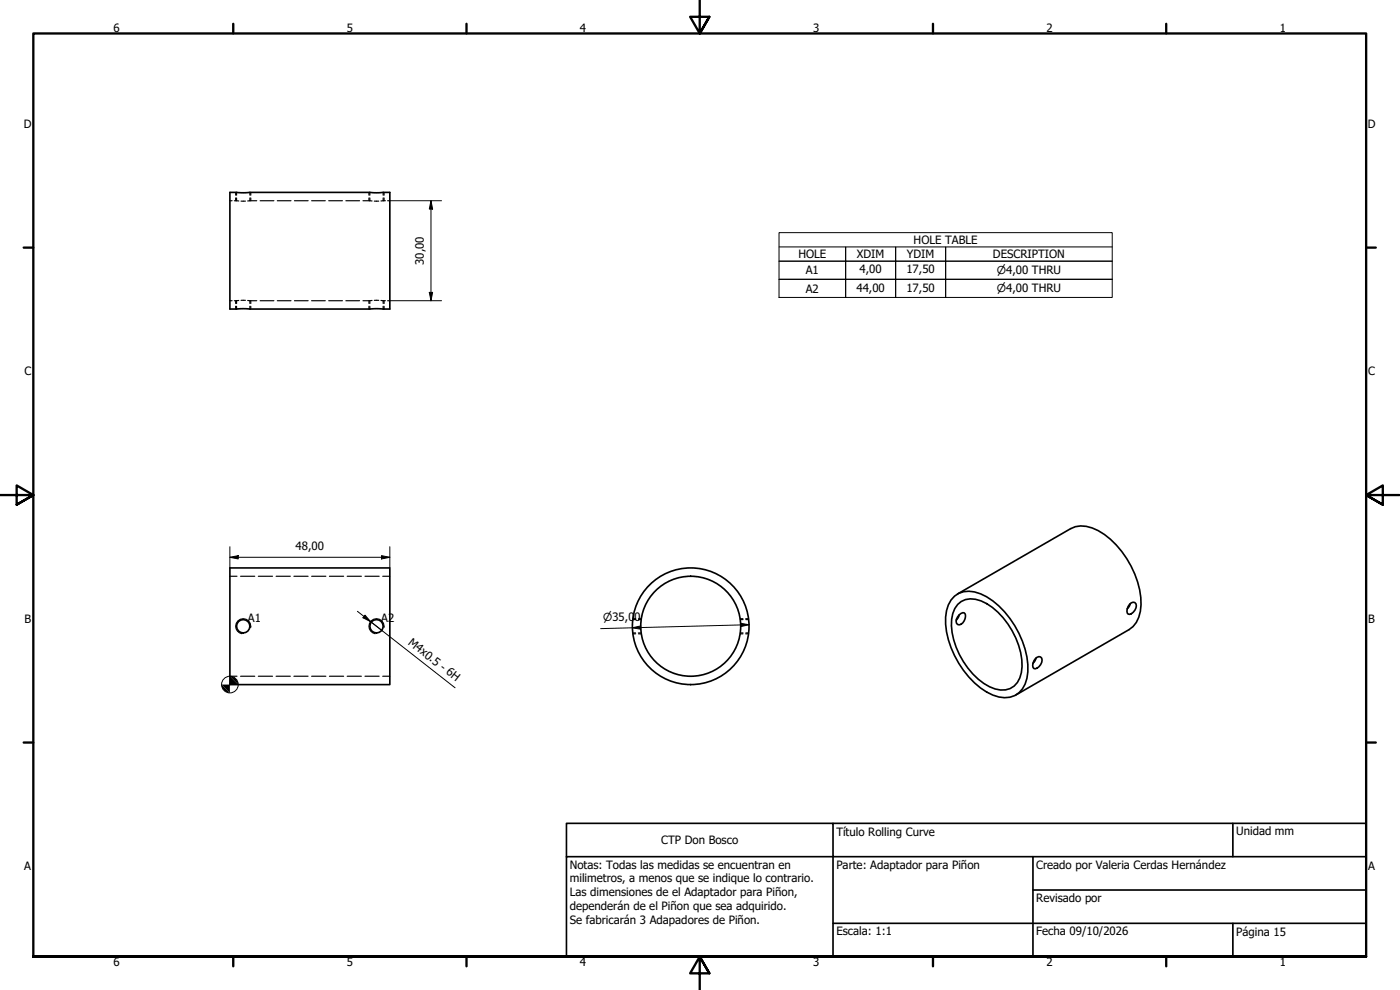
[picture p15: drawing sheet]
<svg xmlns="http://www.w3.org/2000/svg" width="420mm" height="297mm" viewBox="0 0 420 297" stroke-linecap="round" stroke-linejoin="round" font-family="sans-serif">
<defs><g id="words">
<g font-size="3.4">
<text x="34.1" y="9.6">6</text>
<text x="104.1" y="9.6">5</text>
<text x="174.1" y="9.6">4</text>
<text x="244.1" y="9.6">3</text>
<text x="314.1" y="9.6">2</text>
<text x="384.1" y="9.6">1</text>
<text x="7.2" y="38.4">D</text>
<text x="410.5" y="38.4">D</text>
<text x="239.6" y="77.5">HOLE</text>
<text x="257.2" y="77.5">XDIM</text>
<text x="272.2" y="77.5">YDIM</text>
<text x="274.2" y="73.2">HOLE TABLE</text>
<text x="298" y="77.5">DESCRIPTION</text>
<text x="127.2" y="79.5" transform="rotate(-90 127.2 79.5)">30,00</text>
<text x="241.8" y="82.3">A1</text>
<text x="258" y="82">4,00</text>
<text x="272" y="82">17,50</text>
<text x="241.8" y="87.8">A2</text>
<text x="257" y="87.5">44,00</text>
<text x="272" y="87.5">17,50</text>
<text x="7.3" y="112.7">C</text>
<text x="410.6" y="112.7">C</text>
<text x="88.7" y="165.1">48,00</text>
<text x="7.3" y="186.9">B</text>
<text x="74.4" y="186.5">A1</text>
<text x="114.4" y="186.5">A2</text>
<text x="410.6" y="186.9">B</text>
<text x="122.3" y="193.2" transform="rotate(38 122.3 193.2)">M4x0.5 - 6H</text>
<text x="251" y="250.9">Título Rolling Curve</text>
<text x="371" y="250.7">Unidad mm</text>
<text x="198.4" y="253.3">CTP Don Bosco</text>
<text x="7.3" y="261.2">A</text>
<text x="171" y="260.6">Notas: Todas las medidas se encuentran en</text>
<text x="251" y="260.8">Parte: Adaptador para Piñon</text>
<text x="311" y="260.9">Creado por Valeria Cerdas Hernández</text>
<text x="410.6" y="261.2">A</text>
<text x="171" y="264.8">milimetros, a menos que se indique lo contrario.</text>
<text x="171" y="268.9">Las dimensiones de el Adaptador para Piñon,</text>
<text x="171" y="273">dependerán de el Piñon que sea adquirido.</text>
<text x="311" y="270.6">Revisado por</text>
<text x="171" y="277.1">Se fabricarán 3 Adapadores de Piñon.</text>
<text x="251" y="280.7">Escala: 1:1</text>
<text x="311" y="280.7">Fecha 09/10/2026</text>
<text x="371" y="280.9">Página 15</text>
<text x="34.1" y="289.9">6</text>
<text x="104.1" y="289.9">5</text>
<text x="174.1" y="289.9">4</text>
<text x="244.1" y="289.9">3</text>
<text x="314.1" y="289.9">2</text>
<text x="384.1" y="289.9">1</text>
</g>
<g font-size="3.3">
<text x="299.2" y="82.3">⌀4,00 THRU</text>
<text x="299.2" y="87.7">⌀4,00 THRU</text>
<text x="181" y="186.4" transform="rotate(-1 181 186.4)">⌀35,00</text>
</g>
</g></defs>
<!-- layer: Hidden (ISO) -->
<g fill="none" stroke="#000" stroke-width=".35">
<path d="M70.7 57.7v.9M70.7 59.4v.8M71 57.7v.9M71 59.4v.8M75 57.7v.9M75 59.4v.8M75.3 57.7v.9M75.3 59.4v.8M110.7 57.7v.9M110.7 59.4v.8M111 57.7v.9M111 59.4v.8"/>
<path d="M115 57.7v.9M115 59.4v.8M115.3 57.7v.9M115.3 59.4v.8M69 60.2h.7M70.3 60.2h.7M71 60.2l.7 .1M72.3 60.3h1.4M75 60.2l-.7 .1M75 60.2h2.1M78.1 60.2h4.1M83.2 60.2h4.1"/>
<path d="M88.4 60.2h4.1M93.5 60.2h4.1M98.7 60.2h4.1M103.8 60.2h4.1M108.9 60.2h2.1M111 60.2l.7 .1M112.3 60.3h1.4M115 60.2l-.7 .1M115 60.2h.7M116.3 60.2h.7M69 90.2h.7M70.3 90.2h.7"/>
<path d="M70.7 90.2v.9M70.7 91.9v.8M71 90.2v.9M71 91.9v.8M71.7 90.2h-.7M72.3 90.1h1.4M74.3 90.2h.7M75 90.2v.9M75 91.9v.8M75 90.2h2.1M75.3 90.2v.9M75.3 91.9v.8"/>
<path d="M78.1 90.2h4.1M83.2 90.2h4.1M88.4 90.2h4.1M93.5 90.2h4.1M98.7 90.2h4.1M103.8 90.2h4.1M108.9 90.2h2.1M110.7 90.2v.9M110.7 91.9v.8M111 90.2v.9M111 91.9v.8M111.7 90.2h-.7"/>
<path d="M112.3 90.1h1.4M114.3 90.2h.7M115 90.2v.9M115 91.9v.8M115 90.2h.7M115.3 90.2v.9M115.3 91.9v.8M116.3 90.2h.7M69 172.9h2.1M72.2 172.9h4.3M77.5 172.9h4.3M82.9 172.9h4.2"/>
<path d="M88.2 172.9h4.3M93.5 172.9h4.3M98.9 172.9h4.2M104.2 172.9h4.3M109.5 172.9h4.3M114.9 172.9h2.1M189.9 185.9h.8M189.9 189.9h.8M189.9 185.6h.9M189.9 190.2h.9M191.6 185.9h.8M191.6 189.9h.8"/>
<path d="M191.6 185.6h.9M191.6 190.2h.9M222.1 185.6h.9M222.1 190.2h.9M222.2 185.9h.8M222.2 189.9h.8M223.8 185.6h.8M223.8 190.2h.8M223.8 185.9h.9M223.8 189.9h.9M69 202.9h2.1M72.2 202.9h4.3"/>
<path d="M77.5 202.9h4.3M82.9 202.9h4.2M88.2 202.9h4.3M93.5 202.9h4.3M98.9 202.9h4.2M104.2 202.9h4.3M109.5 202.9h4.3M114.9 202.9h2.1"/>
</g>
<!-- layer: Visible (ISO) -->
<g fill="none" stroke="#000" stroke-width=".5">
<path d="M69 57.7h48v35h-48zM69 170.4h48v35h-48zM286.5 178.9a7.2 7.2 0 0 1 7.8-.7 25.9 25.9 0 0 1 13.4 16.6 14.4 14.4 0 0 1-.9 11.9 6.9 6.9 0 0 1-8.8 1.9 25.9 25.9 0 0 1-13.4-16.7 14.4 14.4 0 0 1 .8-11.9zM287.4 178.2l33.9-19.6a9.6 9.6 0 0 1 10.2 1.8 27.4 27.4 0 0 1 10.9 21 8.8 8.8 0 0 1-3.6 7.5l-33.9 19.6M287.4 181.4a5.9 5.9 0 0 1 7-1.1 22.4 22.4 0 0 1 11.9 15.5 10.1 10.1 0 0 1-1.9 10.1 6.5 6.5 0 0 1-7.4 .2 22.8 22.8 0 0 1-11.4-20.3l.3-1.7 .6-1.5zM287.9 184.5l1.1-.7 .4 .1a2.47 2.47 0 0 1-1.5 3.6l-.5-.1a1.88 1.88 0 0 1 .5-2.9zM287.9 184.4l-.9 1.6M310.7 197.6l.6-.4 1-.1a2.32 2.32 0 0 1-1.6 3.6l-.4-.1a2.15 2.15 0 0 1 .4-3zM310.9 197.4l-.9 1.6M339 181.3l.5-.4 1.1-.1a2.32 2.32 0 0 1-1.6 3.5h-.4a2.15 2.15 0 0 1 .4-3zM339.2 181.1l-.9 1.6"/>
<circle cx="73" cy="187.9" r="2"/>
<circle cx="113" cy="187.9" r="2"/>
<circle cx="207.3" cy="187.9" r="15"/>
<circle cx="207.3" cy="187.9" r="17.5"/>
</g>
<!-- layer: Visible Narrow (ISO) -->
<path d="M75.2 188.3a2.27 2.27 0 0 0-1.8-2.6 2.27 2.27 0 0 0-2.6 1.8 2.27 2.27 0 0 0 1.8 2.6M115.2 188.3a2.27 2.27 0 0 0-1.8-2.6 2.27 2.27 0 0 0-2.6 1.8 2.27 2.27 0 0 0 1.8 2.6" fill="none" stroke="#000" stroke-width=".35"/>
<!-- layer: Border (ISO) -->
<g fill="none" stroke="#000" stroke-width=".7">
<path d="M70 7.1v2.9M140 7.1v2.9M210 0v10l-2.9-5h5.8l-2.9 5 2.9-5M280 7.1v2.9M350 7.1v2.9M7.1 74.3h2.9M410 74.3h2.9M0 148.5h10l-5-2.9v5.8l5-2.9-5 2.9M420 148.5h-10l5-2.9v5.8l-5-2.9 5 2.9M7.1 222.8h2.9M410 222.8h2.9M10 287v-277h400v277h-400h400"/>
<path d="M70 287v2.9M140 287v2.9M212.9 292l-2.9-5 2.9 5h-5.8l2.9-5v10M280 287v2.9M350 287v2.9"/>
</g>
<!-- layer: Title (ISO) -->
<path d="M170 257v-10h80v10h60M250 247h160v40h-100M310 257v30M310 257h100M370 247v10M250 277h160M310 267h100M370 277v10M250 287v-30h-80v30h140" fill="none" stroke="#000" stroke-width=".5"/>
<!-- layer: Dimension (ISO) -->
<g fill="none" stroke="#000" stroke-width=".3">
<path d="M117 60.2h15.5M129.3 60.2l.5 2.5h-1zM129.3 60.2v30M117 90.2h15.5M128.8 87.7h1l-.5 2.5zM69 167.2l2.5-.5v1zM69 167.2h48M69 164v6.4M114.5 166.7l2.5 .5-2.5 .5zM117 164v6.4M189.8 188.4l2.5-.6v1zM222.3 187l2.5 .4-2.5 .6z"/>
<path d="M224.8 187.4l-44.5 1.2"/>
<circle cx="69" cy="205.4" r="2.5"/>
</g>
<g fill="#000">
<path d="M129.3 60.2l.5 2.5h-1zM128.8 87.7h1l-.5 2.5zM69 167.2l2.5-.5v1zM114.5 166.7l2.5 .5-2.5 .5zM189.8 188.4l2.5-.6v1zM222.3 187l2.5 .4-2.5 .6z"/>
<path d="M66.5 205.4l2.5 2.5a2.49 2.49 0 0 1-2.5-2.5z" fill-rule="evenodd"/>
<path d="M69 202.9l2.5 2.5h-5l2.5 2.5z" fill-rule="evenodd"/>
<path d="M69 202.9a2.51 2.51 0 0 1 2.5 2.5z" fill-rule="evenodd"/>
</g>
<!-- layer: Symbol (ISO) -->
<path d="M233.8 74.1h20v4.3h-20h20v5.4h-20h20v5.4v-5.4h15v5.4v-5.4h15v5.4v-5.4h50h-50v-5.4h50h-50v-4.3h50M233.8 69.8h100v19.4h-100zM253.8 74.1h15v4.3h-15zM253.8 78.4h15v5.4h-15zM268.8 74.1h15v4.3h-15zM268.8 78.4h15v5.4h-15zM107.3 183.4l7.5 5.9M109.5 184.6l1.7 1.9-2.3-1.1zM111.2 186.5l25.4 19.9" fill="none" stroke="#000" stroke-width=".3"/>
<path d="M109.5 184.6l1.7 1.9-2.3-1.1z" fill="#000"/>
<use href="#words"/>
</svg>
